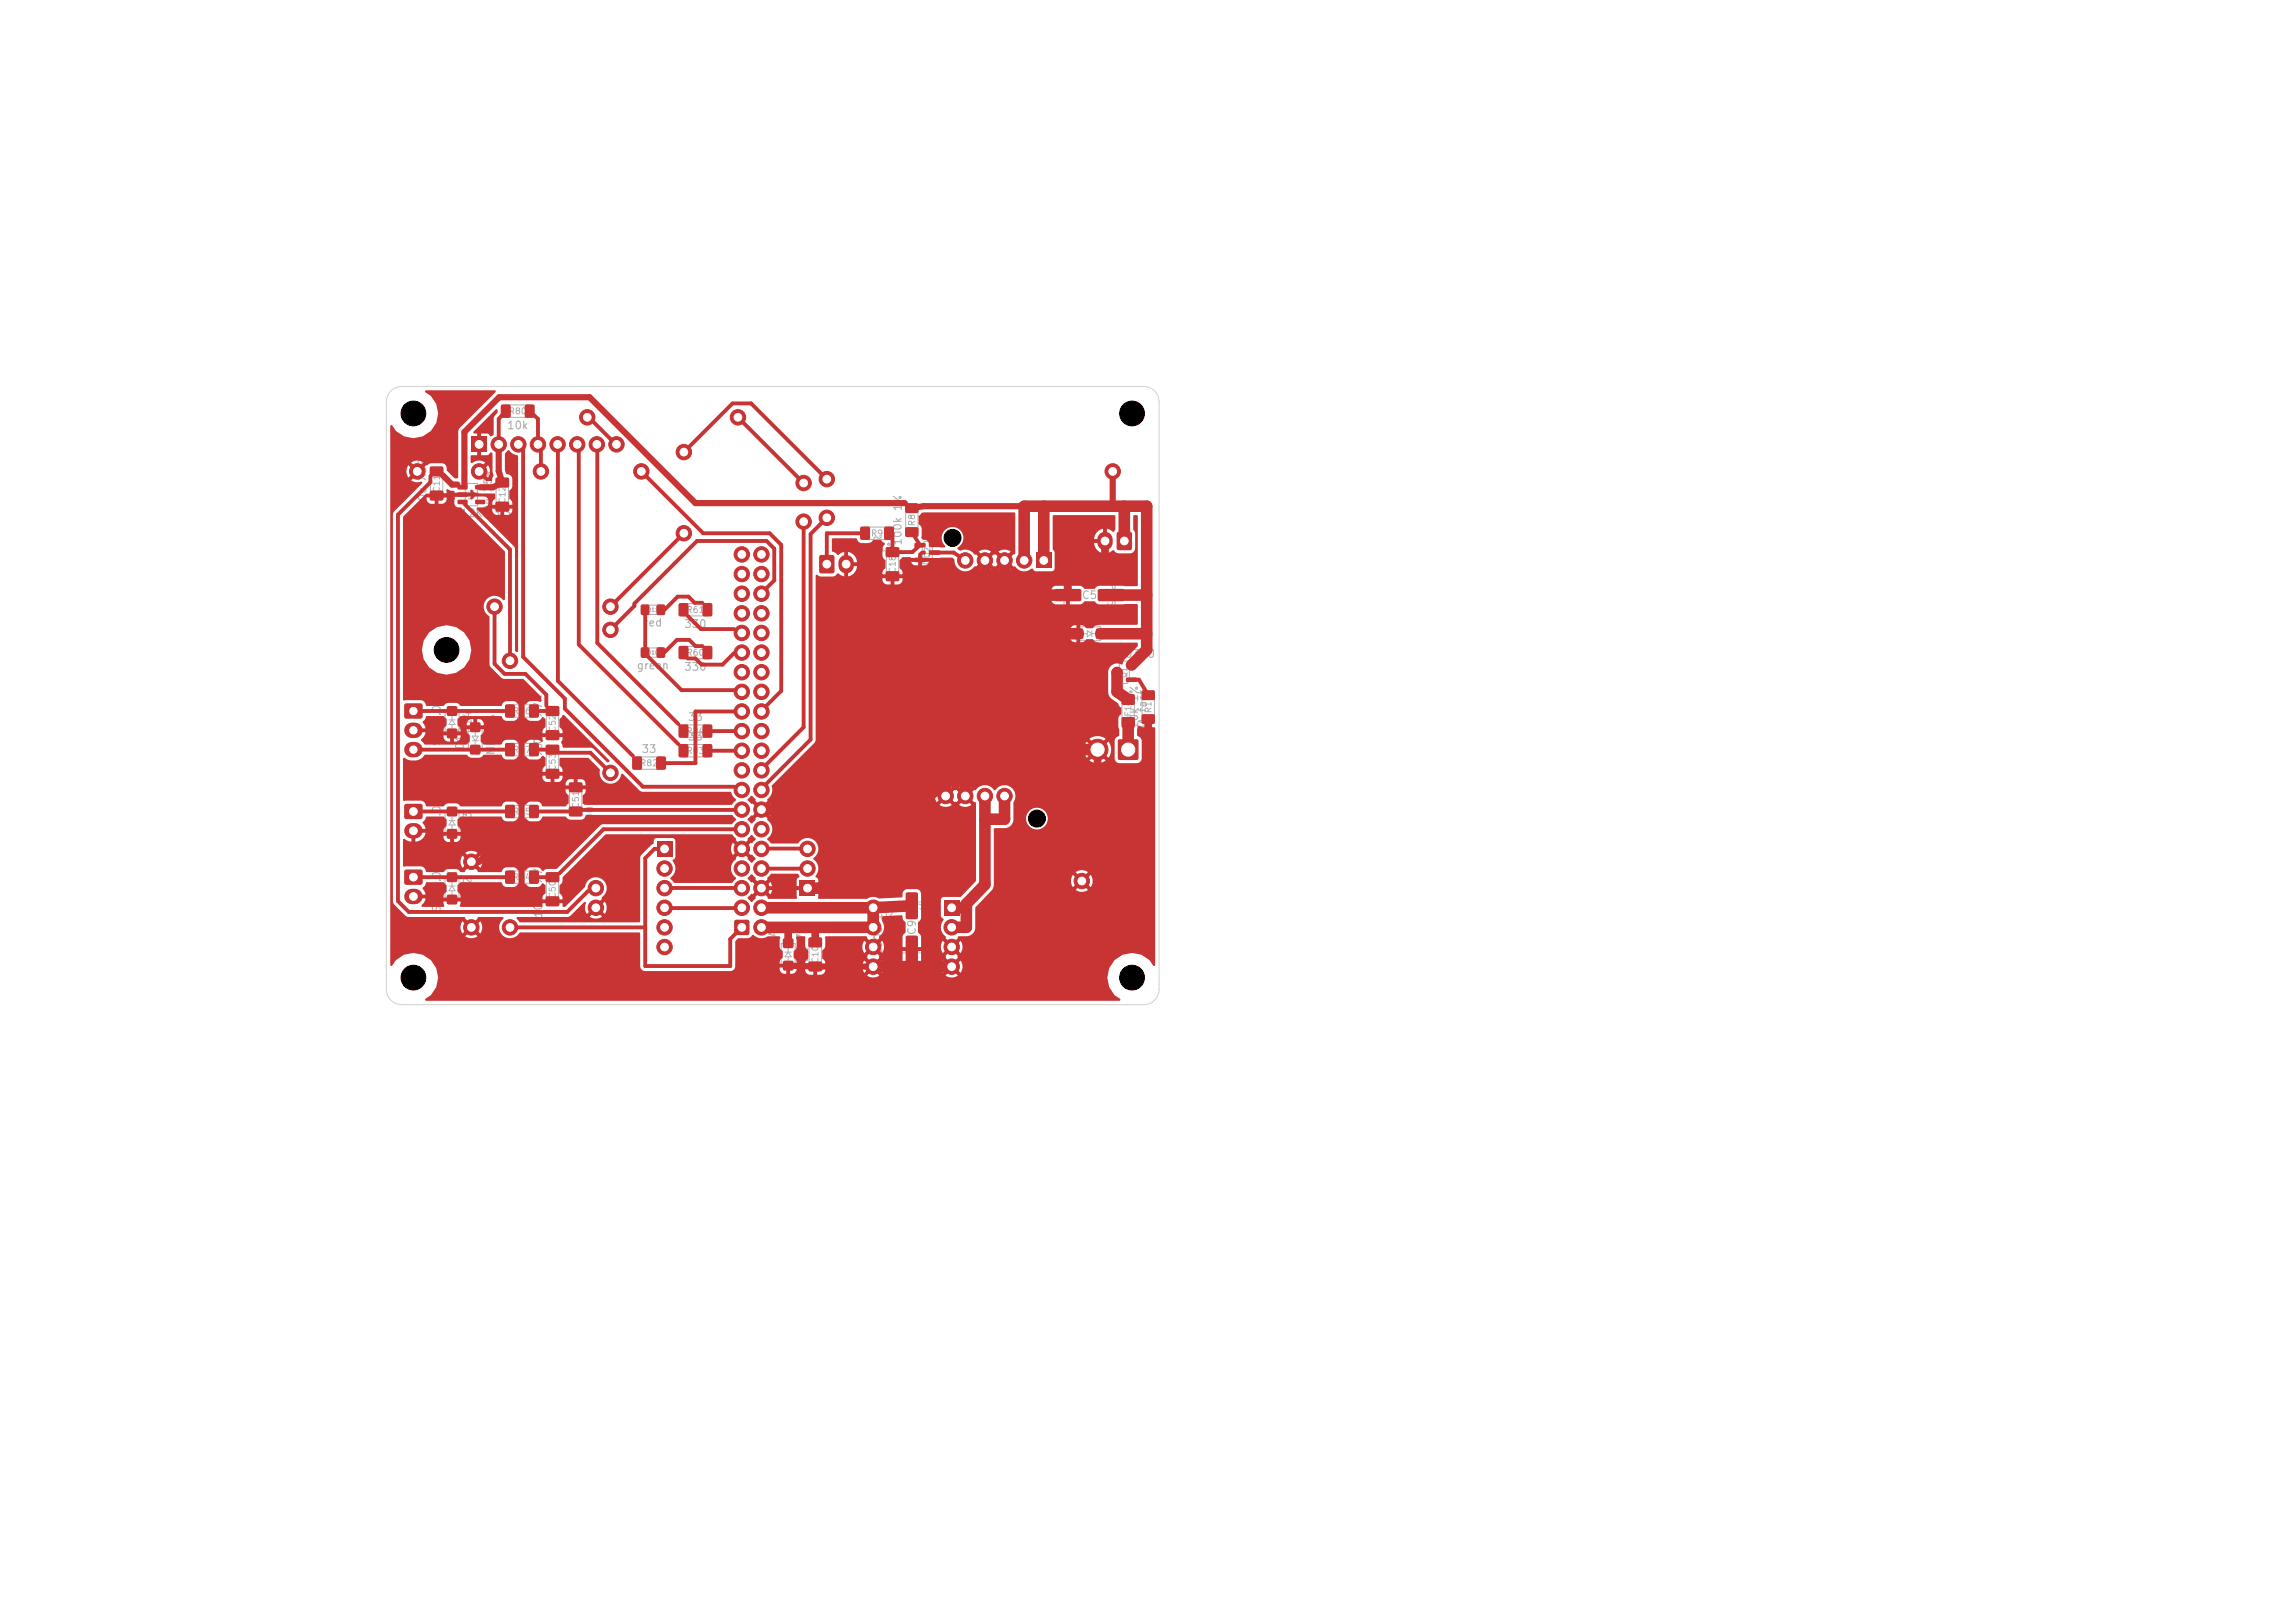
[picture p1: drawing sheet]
<svg xmlns="http://www.w3.org/2000/svg" width="297mm" height="210mm" viewBox="0 0 297 210" stroke-linecap="round" stroke-linejoin="round" font-family="sans-serif">
<defs><g id="words">
<g font-size="1" fill="#afafaf">
<text x="65.5" y="55.8">10k</text>
<text x="55.4" y="65.9" transform="rotate(-90 55.4 65.9)">10u X5R</text>
<text x="55.8" y="67.2">AP2112K-3.3</text>
<text x="63.9" y="67.3" transform="rotate(-90 63.9 67.3)">10u X5R</text>
<text x="111.1" y="71.6">1k 1%</text>
<text x="116.9" y="70.7" transform="rotate(-90 116.9 70.7)">100k 1%</text>
<text x="114.4" y="76.8" transform="rotate(-90 114.4 76.8)">100n X7R</text>
<text x="117" y="74.7">2N7002</text>
<text x="139.9" y="77.8">C5</text>
<text x="83.2" y="81.3">red</text>
<text x="88.5" y="81.5">330</text>
<text x="82.3" y="86.8">green</text>
<text x="88.5" y="87">330</text>
<text x="141.4" y="85.4">DMP2035U</text>
<text x="61.3" y="95" transform="rotate(-90 61.3 95)">D14</text>
<text x="66.6" y="94.6">1k</text>
<text x="88.9" y="93.5">33</text>
<text x="147.5" y="94.4" transform="rotate(-90 147.5 94.4)">10k 1%</text>
<text x="148.6" y="94.8" transform="rotate(-90 148.6 94.8)">5A fast</text>
<text x="57.3" y="96.6" transform="rotate(-90 57.3 96.6)">SMF5.0A</text>
<text x="60.3" y="97.1" transform="rotate(-90 60.3 97.1)">D15</text>
<text x="64.3" y="98.7" transform="rotate(-90 64.3 98.7)">SMF5.0A</text>
<text x="66.6" y="99.6">1k</text>
<text x="70.4" y="97.4" transform="rotate(-90 70.4 97.4)">100n X7R</text>
<text x="82.9" y="97.7">33</text>
<text x="88.9" y="96.1">33</text>
<text x="66.6" y="107.6">1k</text>
<text x="70.4" y="102.4" transform="rotate(-90 70.4 102.4)">100n X7R</text>
<text x="77.1" y="107.3" transform="rotate(-90 77.1 107.3)">100n X7R</text>
<text x="57.3" y="109.6" transform="rotate(-90 57.3 109.6)">SMF5.0A</text>
<text x="61.3" y="108" transform="rotate(-90 61.3 108)">D13</text>
<text x="57.3" y="118.1" transform="rotate(-90 57.3 118.1)">SMF5.0A</text>
<text x="61.3" y="116.5" transform="rotate(-90 61.3 116.5)">D12</text>
<text x="66.6" y="116.1">1k</text>
<text x="70.4" y="118.9" transform="rotate(-90 70.4 118.9)">100n X7R</text>
<text x="104.8" y="124.6" transform="rotate(-90 104.8 124.6)">D2</text>
<text x="114.4" y="123.7" transform="rotate(-90 114.4 123.7)">100u 16V</text>
<text x="118.8" y="121.1" transform="rotate(-90 118.8 121.1)">C9</text>
<text x="100.8" y="126.7" transform="rotate(-90 100.8 126.7)">SMF5.0A</text>
<text x="104.4" y="127.3" transform="rotate(-90 104.4 127.3)">100n X7R</text>
</g>
<g font-size=".8" fill="#afafaf">
<text x="65.8" y="53.8">R80</text>
<text x="57.1" y="63.8" transform="rotate(-90 57.1 63.8)">C11</text>
<text x="65.6" y="65.2" transform="rotate(-90 65.6 65.2)">C12</text>
<text x="112.6" y="69.6">R9</text>
<text x="118.6" y="68.2" transform="rotate(-90 118.6 68.2)">R8</text>
<text x="116.1" y="74.2" transform="rotate(-90 116.1 74.2)">C18</text>
<text x="88.8" y="79.5">R61</text>
<text x="88.8" y="85">R60</text>
<text x="66.3" y="92.6">R56</text>
<text x="72.1" y="94.8" transform="rotate(-90 72.1 94.8)">C52</text>
<text x="88.8" y="95.2">R84</text>
<text x="146.6" y="92.8" transform="rotate(-90 146.6 92.8)">F1</text>
<text x="149.2" y="92.4" transform="rotate(-90 149.2 92.4)">R1</text>
<text x="66.3" y="97.6">R57</text>
<text x="72.1" y="99.8" transform="rotate(-90 72.1 99.8)">C53</text>
<text x="82.8" y="99.3">R82</text>
<text x="88.8" y="97.7">R83</text>
<text x="66.3" y="105.6">R55</text>
<text x="75.1" y="104.7" transform="rotate(-90 75.1 104.7)">C51</text>
<text x="66.3" y="114.1">R54</text>
<text x="72.1" y="116.3" transform="rotate(-90 72.1 116.3)">C50</text>
<text x="106.1" y="124.7" transform="rotate(-90 106.1 124.7)">C10</text>
</g>
<g font-size=".7" fill="#afafaf">
<text x="61.5" y="64.8" transform="rotate(-90 61.5 64.8)">U4</text>
<text x="120.5" y="72.3" transform="rotate(-90 120.5 72.3)">Q2</text>
<text x="146" y="87.8" transform="rotate(-90 146 87.8)">Q1</text>
</g>
<g font-size=".5" fill="#afafaf">
<text x="83.7" y="79.3">D11</text>
<text x="83.7" y="84.8">D10</text>
</g>
</g></defs>
<g fill="none" stroke="#afafaf" stroke-width=".13">
<path d="M65.4 52.4h3.2v1.6h-3.2zM55.7 61h1.6v3.2h-1.6zM60.6 62.6h1.2v2.8h-1.6v-2.4zM64.2 62.4h1.6v3.2h-1.6zM83.8 78.3h1.7v1.2h-2v-.9zM88.4 78.1h3.2v1.6h-3.2zM111.9 68.2h3.2v1.6h-3.2zM114.7 71.4h1.6v3.2h-1.6zM117.2 65.7h1.6v3.2h-1.6zM119.7 70h.9v3h-1.2v-2.6zM137.7 73.7h5.6l1 1v4.6l-1 1h-5.6zM143.1 78.3h.6"/>
<path d="M143.4 78v.6M57.6 92.1h1.8v2.8h-1.8zM58.1 93.2h.8M58.5 93.2l.4 .6h-.8zM58.5 92.6v.6M58.5 93.8v.6M60.6 94.2h1.8v2.8h-1.8zM61.1 95.9h.8M61.1 95.3h.8l-.4 .6zM61.5 94.7v.6M61.5 95.9v.6M66 96.2h3.1v1.6h-3.1z"/>
<path d="M66 91.2h3.1v1.6h-3.1zM70.7 97h1.6v3.2h-1.6zM70.7 92h1.6v3.2h-1.6zM82.4 97.9h3.2v1.6h-3.2zM83.8 83.8h1.7v1.2h-2v-.9zM88.4 83.6h3.2v1.6h-3.2zM88.4 96.3h3.2v1.6h-3.2zM88.4 93.8h3.2v1.6h-3.2zM139.6 81.1h2.8v1.8h-2.8zM140.1 82h.6M141.3 82l-.6-.4v.8l.6-.4h.6M141.3 81.6v.8"/>
<path d="M144.9 85.6h1.3v2.5l-.4 .3h-.9zM145.2 90.4h1.6v3.2h-1.6zM147.8 89.9h1.6v3.2h-1.6zM57.6 105.1h1.8v2.8h-1.8zM57.6 113.6h1.8v2.8h-1.8zM58.1 114.7h.8M58.1 106.2h.8M58.5 114.7l.4 .6h-.8zM58.5 106.2l.4 .6h-.8zM58.5 105.6v.6M58.5 106.8v.6M58.5 114.1v.6"/>
<path d="M58.5 115.3v.6M66 112.7h3.1v1.6h-3.1zM66 104.2h3.1v1.6h-3.1zM70.7 113.5h1.6v3.2h-1.6zM73.7 101.8h1.6v3.2h-1.6zM115.7 116.7h4.6l1 1v5.6h-6.6v-5.6zM119 117.6h.6M119.3 117.3v.6M101.1 122.1h1.8v2.8h-1.8zM101.6 123.2h.8M102 123.2l.4 .6h-.8zM102 122.6v.6"/>
<path d="M102 123.8v.6M104.7 121.9h1.6v3.2h-1.6z"/>
<circle cx="141" cy="77" r="3.1"/>
<circle cx="118" cy="120" r="3.2"/>
</g>
<g fill="#c83434">
<path d="M87.9 78.1l.2-.1 .9 .1 .1 .2-.1 1.4-.1 .1-1-.1-.1-.2z"/>
<path d="M91 78.1l.2-.1 .9 .1 .1 .2-.1 1.4-.1 .1-1-.1-.1-.2z"/>
<path d="M65.4 96.2l.2-.1 1 .1 .1 .2-.1 1.4-.2 .1-1-.1-.1-.2z"/>
<path d="M68.5 96.2l.2-.1 1 .1 .1 .2-.1 1.4-.2 .1-1-.1-.1-.2z"/>
<path d="M70.7 96.4l.1-.1 1.5 .1 .1 .2-.1 1-.2 .1-1.4-.1-.1-.2z"/>
<path d="M70.7 99.5h.1h1.5l.1 .2-.1 1-.2 .1-1.4-.1-.1-.2z"/>
<path d="M65.4 91.2l.2-.1 1 .1 .1 .2-.1 1.4-.2 .1-1-.1-.1-.2z"/>
<path d="M68.5 91.2l.2-.1 1 .1 .1 .2-.1 1.4-.2 .1-1-.1-.1-.2z"/>
<path d="M87.9 83.6h.2h.9l.1 .2-.1 1.4-.1 .1-1-.1-.1-.1z"/>
<path d="M91 83.6h.2h.9l.1 .2-.1 1.4-.1 .1-1-.1-.1-.1z"/>
<path d="M73.7 104.4l.1-.1 1.5 .1 .1 .2-.1 1-.2 .1-1.4-.1-.1-.2z"/>
<path d="M73.7 101.3l.1-.1 1.5 .1 .1 .2-.1 1h-.2h-1.4l-.1-.2z"/>
<path d="M91 96.3h.2h.9l.1 .2-.1 1.4-.1 .1-1-.1-.1-.1z"/>
<path d="M87.9 96.3h.2h.9l.1 .2-.1 1.4-.1 .1-1-.1-.1-.1z"/>
<path d="M85 97.9h.1h1l.1 .2-.1 1.4-.2 .1-.9-.1-.1-.1z"/>
<path d="M81.9 97.9h.2h.9l.1 .2-.1 1.4-.2 .1-.9-.1-.1-.1z"/>
<path d="M57.9 91.4h.1h1.1l.1 .2-.1 1-.1 .1-1.1-.1-.1-.2z"/>
<path d="M57.9 94.3h.1h1.1l.1 .2-.1 1-.1 .1-1.1-.1-.1-.2z"/>
<path d="M59.2 62.8h1.2l.1 .1v.4l-.1 .1-1.1-.1-.1-.1z"/>
<path d="M59.2 63.7h1.2l.1 .2v.3l-.1 .1h-1.1l-.1-.1z"/>
<path d="M59.2 64.7h1.2l.1 .1v.4l-.1 .1-1.1-.1-.1-.1z"/>
<path d="M61.5 64.7h1.2l.1 .1v.4l-.2 .1-1-.1-.1-.1z"/>
<path d="M61.5 62.8h1.2l.1 .1v.4l-.2 .1-1-.1-.1-.1z"/>
<path d="M91 93.8l.2-.1 .9 .1 .1 .2-.1 1.4-.1 .1-1-.1-.1-.2z"/>
<path d="M87.9 93.8l.2-.1 .9 .1 .1 .2-.1 1.4-.1 .1-1-.1-.1-.2z"/>
<path d="M101.4 121.5l.2-.1 1 .1 .1 .2-.1 .9-.2 .1-1-.1-.1-.1z"/>
<path d="M101.4 124.4l.2-.1 1 .1 .1 .2-.1 .9-.2 .1-1-.1-.1-.1z"/>
<path d="M104.7 121.3h.1h1.5l.1 .2-.1 1-.1 .1-1.5-.1-.1-.1z"/>
<path d="M104.7 124.5l.1-.1 1.5 .1 .1 .2-.1 1h-.1h-1.5l-.1-.2z"/>
<path d="M83 78.3l.1-.1 .9 .1v.2v1l-.2 .1-.8-.1-.1-.1z"/>
<path d="M85 78.3l.2-.1 .8 .1 .1 .2-.1 1-.2 .1-.8-.1v-.1z"/>
<path d="M117.3 115.5h1.2l.3 .1v3.1l-.2 .2-1.2 .1-.2-.2v-3.1z"/>
<path d="M117.3 121.1h1.2l.3 .1v3.1l-.2 .2-1.2 .1-.2-.2v-3.1z"/>
<path d="M65.4 112.7l.2-.1 1 .1 .1 .2-.1 1.4-.2 .1-1-.1-.1-.2z"/>
<path d="M68.5 112.7l.2-.1 1 .1 .1 .2-.1 1.4-.2 .1-1-.1-.1-.2z"/>
<path d="M64.2 61.8h.2h1.4l.1 .2-.1 1-.2 .1-1.4-.1-.1-.1z"/>
<path d="M64.2 65l.2-.1 1.4 .1 .1 .2-.1 1h-.2h-1.4l-.1-.2z"/>
<path d="M141.9 81.4l.1-.1 1 .1 .1 .2-.1 1-.2 .1-.9-.1-.1-.1z"/>
<path d="M139 81.4l.1-.1 1 .1 .1 .2-.1 1-.2 .1-.9-.1-.1-.1z"/>
<path d="M145.2 92.8h.2h1.4l.1 .2-.1 1.1-.2 .1-1.4-.1-.1-.1z"/>
<path d="M145.2 89.9l.2-.1 1.4 .1 .1 .2-.1 1.1h-.2h-1.4l-.1-.2z"/>
<path d="M147.8 89.4l.2-.1 1.4 .1 .1 .2-.1 .9-.2 .1-1.4-.1-.1-.1z"/>
<path d="M147.8 92.5l.2-.1 1.4 .1 .1 .2-.1 .9-.2 .1-1.4-.1-.1-.1z"/>
<path d="M111.4 68.2l.2-.1 .9 .1 .1 .2-.1 1.4-.1 .1-1-.1-.1-.2z"/>
<path d="M114.5 68.2l.2-.1 .9 .1 .1 .2-.1 1.4-.1 .1-1-.1-.1-.2z"/>
<path d="M70.7 112.9l.1-.1 1.5 .1 .1 .2-.1 1-.2 .1-1.4-.1-.1-.2z"/>
<path d="M70.7 116h.1h1.5l.1 .2-.1 1-.2 .1-1.4-.1-.1-.2z"/>
<path d="M117.2 65.2l.2-.1 1.4 .1 .1 .2-.1 .9-.2 .1-1.4-.1-.1-.1z"/>
<path d="M117.2 68.3l.2-.1 1.4 .1 .1 .2-.1 .9-.2 .1-1.4-.1-.1-.1z"/>
<path d="M114.7 70.8h.1h1.5l.1 .2-.1 1-.1 .1-1.5-.1-.1-.1z"/>
<path d="M114.7 74l.1-.1 1.5 .1 .1 .2-.1 1h-.1h-1.5l-.1-.2z"/>
<path d="M65.4 104.2l.2-.1 1 .1 .1 .2-.1 1.4-.2 .1-1-.1-.1-.2z"/>
<path d="M68.5 104.2l.2-.1 1 .1 .1 .2-.1 1.4-.2 .1-1-.1-.1-.2z"/>
<path d="M83 83.8l.1-.1 .9 .1v.2v1.1h-.2h-.8l-.1-.2z"/>
<path d="M85 83.8l.2-.1 .8 .1 .1 .2-.1 1.1h-.2h-.8v-.2z"/>
<path d="M118.4 70.3h1.3l.1 .1v.4l-.1 .1-1.3-.1-.1-.1z"/>
<path d="M118.4 72.2h1.3l.1 .1v.4l-.1 .1-1.3-.1-.1-.1z"/>
<path d="M120.2 71.2h1.4l.1 .2v.3l-.2 .1h-1.2l-.1-.1z"/>
<path d="M55.7 60.4l.2-.1 1.4 .1 .1 .2-.1 1-.2 .1-1.4-.1-.1-.2z"/>
<path d="M55.7 63.5h.2h1.4l.1 .2-.1 1-.2 .1-1.4-.1-.1-.2z"/>
<path d="M57.9 112.9h.1h1.1l.1 .2-.1 1-.1 .1-1.1-.1-.1-.2z"/>
<path d="M57.9 115.8h.1h1.1l.1 .2-.1 1-.1 .1-1.1-.1-.1-.2z"/>
<path d="M60.9 96.4h.2h1l.1 .2-.1 1-.2 .1-1-.1-.1-.2z"/>
<path d="M60.9 93.5h.2h1l.1 .2-.1 1-.2 .1-1-.1-.1-.2z"/>
<path d="M64.9 52.4l.1-.1 1 .1 .1 .2-.1 1.4-.2 .1-.9-.1-.1-.2z"/>
<path d="M68 52.4l.1-.1 1 .1 .1 .2-.1 1.4-.1 .1-1-.1-.1-.2z"/>
<path d="M142.1 76.3l.2-.1h3.1l.1 .3v1.1l-.2 .2h-3.1l-.2-.2z"/>
<path d="M136.5 76.3l.2-.1h3.1l.1 .3v1.1l-.2 .2h-3.1l-.2-.2z"/>
<path d="M57.9 104.4h.1h1.1l.1 .2-.1 1-.1 .1-1.1-.1-.1-.2z"/>
<path d="M57.9 107.3h.1h1.1l.1 .2-.1 1-.1 .1-1.1-.1-.1-.2z"/>
<path d="M70.7 91.4l.1-.1 1.5 .1 .1 .2-.1 1-.2 .1-1.4-.1-.1-.2z"/>
<path d="M70.7 94.5h.1h1.5l.1 .2-.1 1-.2 .1-1.4-.1-.1-.2z"/>
<path d="M145.7 87.7h1.4l.1 .1v.4l-.2 .1-1.2-.1-.1-.1z"/>
<path d="M145.7 85.8h1.4l.1 .1v.4l-.2 .1-1.2-.1-.1-.1z"/>
<path d="M143.9 86.7h1.3l.1 .2v.3l-.2 .1h-1.2l-.1-.1z"/>
<path d="M144.7 95.7h.2h2.2h.2l.1 .2v2.2l-.1 .2-.2 .1h-2.2l-.2-.1v-.2v-2.2z"/>
</g>
<circle cx="142" cy="97" r="1.35" fill="#c83434" stroke="#c83434" stroke-width=".13"/>
<path d="M85 108.8h2v2h-2z" fill="#c83434"/>
<g fill="#c83434" stroke="#c83434" stroke-width=".13">
<circle cx="86" cy="112.4" r="1"/>
<circle cx="86" cy="114.9" r="1"/>
<circle cx="86" cy="117.5" r="1"/>
<circle cx="86" cy="120" r="1"/>
<circle cx="86" cy="122.5" r="1"/>
<circle cx="77.1" cy="114.9" r="1"/>
<circle cx="77.1" cy="117.5" r="1"/>
</g>
<path d="M106.1 71.9l.2-.1h1.4l.2 .1 .1 2-.1 .2-1.6 .1-.2-.1z" fill="#c83434"/>
<path d="M109.5 72.8v.4" fill="none" stroke="#c83434" stroke-width="2"/>
<g fill="#c83434" stroke="#c83434" stroke-width=".13">
<circle cx="79" cy="81.5" r="1"/>
<circle cx="79" cy="100" r="1"/>
<circle cx="107" cy="62" r="1"/>
<circle cx="107" cy="67" r="1"/>
<circle cx="66" cy="85.5" r="1"/>
<circle cx="66" cy="120" r="1"/>
<circle cx="64" cy="78.5" r="1"/>
<circle cx="79" cy="78.5" r="1"/>
</g>
<path d="M122.2 116.5h2v2h-2z" fill="#c83434"/>
<g fill="#c83434" stroke="#c83434" stroke-width=".13">
<circle cx="123.2" cy="120" r="1"/>
<circle cx="123.2" cy="122.5" r="1"/>
<circle cx="123.2" cy="125.1" r="1"/>
<circle cx="113" cy="117.5" r="1"/>
<circle cx="113" cy="120" r="1"/>
<circle cx="113" cy="122.5" r="1"/>
<circle cx="113" cy="125.1" r="1"/>
<circle cx="61" cy="111.5" r="1"/>
<circle cx="61" cy="120" r="1"/>
</g>
<path d="M144.6 68.9l1.6-.1 .2 .1 .1 2-.1 .2-1.6 .1-.2-.1-.1-2z" fill="#c83434"/>
<path d="M143 69.8v.4" fill="none" stroke="#c83434" stroke-width="2"/>
<g fill="#c83434" stroke="#c83434" stroke-width=".13">
<circle cx="54" cy="61" r="1"/>
<circle cx="62" cy="61" r="1"/>
</g>
<path d="M52.4 104.1h2.2l.1 .2-.1 1.6-.2 .1-2-.1-.1-.2v-1.4z" fill="#c83434"/>
<path d="M53.3 107.5h.4" fill="none" stroke="#c83434" stroke-width="2"/>
<g fill="#c83434" stroke="#c83434" stroke-width=".13">
<circle cx="76" cy="54" r="1"/>
<circle cx="95.5" cy="54" r="1"/>
</g>
<path d="M52.4 91.1l.2-.1 2 .1 .1 .2-.1 1.6-.2 .1-2-.1-.1-.2z" fill="#c83434"/>
<path d="M53.3 94.5h.4M53.3 97h.4" fill="none" stroke="#c83434" stroke-width="2"/>
<g fill="#c83434" stroke="#c83434" stroke-width=".13">
<circle cx="88.5" cy="58.5" r="1"/>
<circle cx="88.5" cy="69" r="1"/>
</g>
<path d="M95.1 119.1l1.6-.1 .2 .1 .1 1.6-.1 .2-1.6 .1-.2-.1-.1-1.6z" fill="#c83434"/>
<g fill="#c83434" stroke="#c83434" stroke-width=".13">
<circle cx="98.5" cy="120" r="1"/>
<circle cx="96" cy="117.5" r="1"/>
<circle cx="98.5" cy="117.5" r="1"/>
<circle cx="96" cy="114.9" r="1"/>
<circle cx="98.5" cy="114.9" r="1"/>
<circle cx="96" cy="112.4" r="1"/>
<circle cx="98.5" cy="112.4" r="1"/>
<circle cx="96" cy="109.8" r="1"/>
<circle cx="98.5" cy="109.8" r="1"/>
<circle cx="96" cy="107.3" r="1"/>
<circle cx="98.5" cy="107.3" r="1"/>
<circle cx="96" cy="104.8" r="1"/>
<circle cx="98.5" cy="104.8" r="1"/>
<circle cx="96" cy="102.2" r="1"/>
<circle cx="98.5" cy="102.2" r="1"/>
<circle cx="96" cy="99.7" r="1"/>
<circle cx="98.5" cy="99.7" r="1"/>
<circle cx="96" cy="97.1" r="1"/>
<circle cx="98.5" cy="97.1" r="1"/>
<circle cx="96" cy="94.6" r="1"/>
<circle cx="98.5" cy="94.6" r="1"/>
<circle cx="96" cy="92.1" r="1"/>
<circle cx="98.5" cy="92.1" r="1"/>
<circle cx="96" cy="89.5" r="1"/>
<circle cx="98.5" cy="89.5" r="1"/>
<circle cx="96" cy="87" r="1"/>
<circle cx="98.5" cy="87" r="1"/>
<circle cx="96" cy="84.4" r="1"/>
<circle cx="98.5" cy="84.4" r="1"/>
<circle cx="96" cy="81.9" r="1"/>
<circle cx="98.5" cy="81.9" r="1"/>
<circle cx="96" cy="79.4" r="1"/>
<circle cx="98.5" cy="79.4" r="1"/>
<circle cx="96" cy="76.8" r="1"/>
<circle cx="98.5" cy="76.8" r="1"/>
<circle cx="96" cy="74.3" r="1"/>
<circle cx="98.5" cy="74.3" r="1"/>
<circle cx="96" cy="71.7" r="1"/>
<circle cx="98.5" cy="71.7" r="1"/>
</g>
<path d="M61 56.5h2v2h-2z" fill="#c83434"/>
<g fill="#c83434" stroke="#c83434" stroke-width=".13">
<circle cx="64.5" cy="57.5" r="1"/>
<circle cx="67.1" cy="57.5" r="1"/>
<circle cx="69.6" cy="57.5" r="1"/>
<circle cx="72.2" cy="57.5" r="1"/>
<circle cx="74.7" cy="57.5" r="1"/>
<circle cx="77.2" cy="57.5" r="1"/>
<circle cx="79.8" cy="57.5" r="1"/>
</g>
<path d="M52.4 112.6l.2-.1 2 .1 .1 .2-.1 1.6-.2 .1-2-.1-.1-.2z" fill="#c83434"/>
<path d="M53.3 116h.4" fill="none" stroke="#c83434" stroke-width="2"/>
<g fill="#c83434" stroke="#c83434" stroke-width=".13">
<circle cx="104" cy="62.5" r="1"/>
<circle cx="104" cy="67.5" r="1"/>
</g>
<path d="M134.1 71.5h2v2h-2z" fill="#c83434"/>
<g fill="#c83434" stroke="#c83434" stroke-width=".13">
<circle cx="132.5" cy="72.5" r="1"/>
<circle cx="130" cy="72.5" r="1"/>
<circle cx="127.5" cy="72.5" r="1"/>
<circle cx="124.9" cy="72.5" r="1"/>
<circle cx="130" cy="103" r="1"/>
<circle cx="127.5" cy="103" r="1"/>
<circle cx="124.9" cy="103" r="1"/>
<circle cx="122.4" cy="103" r="1"/>
<circle cx="140" cy="114" r="1"/>
<circle cx="144" cy="61" r="1"/>
<circle cx="70" cy="61" r="1"/>
<circle cx="83" cy="61" r="1"/>
</g>
<path d="M103.5 113.9h2v2h-2z" fill="#c83434"/>
<g fill="#c83434" stroke="#c83434" stroke-width=".13">
<circle cx="104.5" cy="112.4" r="1"/>
<circle cx="104.5" cy="109.8" r="1"/>
</g>
<g fill="none" stroke="#c83434" stroke-width=".5">
<path d="M65.4 53.2l-.9 1v3.3M67.7 58.2v26.8l5.4 5.4v1.3l10.1 10.1h11.8M68.6 53.2l1 1v3.3M70 58.4v2.6M72.2 58.5v29.6l9.7 9.7M74.9 58.4v25l12.9 12.9M76 54h.2l2.8 2.8M77.3 58.5v24.7l10.5 10.5M88.5 58.5l6.3-6.3h2.4l9.8 9.8M95.5 54l8.5 8.5M55.7 61.6v.8l-4.2 4.2v50l1.4 1.4h20.5l2.7-2.7M59.9 64l-3.4 .1"/>
<path d="M60.1 65.2l5.9 5.9v14.4M64 78.5v7.4l1.3 1.3h2.7l2.7 2.7v1.4M83 61l8 8h8.6l1.5 1.5v18.9l-1.9 1.9M83.5 79.5v4.2M88.5 69l-9.5 9.5M89 79.7l1.7 1.7h4.3M90.9 78h-1l-.8-.8h-1.4l-1.7 1.7M99.2 76.1l1-1v-4.1l-1-1h-9l-8.1 8.1v.3l-3.1 3.1M104 67.5v26.6l-4.8 4.8M107 67l-2.1 2.1v26.6l-5.8 5.8M112 69h-5v4M118 68.9l1.1 1.7-1 .8h-2.6v-2.4h-.4"/>
<path d="M120.9 71.5h2.5l1.5 1M53.5 97h12.5M53.5 92h12.5M69.1 97h2.4M69.1 92h2.4M72.4 97.4h4l2.6 2.6M83.9 85l4.3 4.3h6.8M90.9 83.6h-.9l-.8-.8h-1.6l-1.6 1.6M91.6 97.1h4.4M91.6 94.6h4.4M95 84.5l-1.5 1.5h-2.7l-.8-.8h-1M96 92.1h-6v6.6h-4.5"/>
<path d="M146.4 88h1l1.2 2M53.5 105h12.5M53.5 113.5h12.5M69.1 105h5.4M69.1 113.5h2.4M75.4 104.8h19.6M86 109.8h-1.3l-1.2 1.2v14h11v-3.5l1.5-1.5M87 114.9h8M87 117.5h8M95 107.3h-16.9l-5.7 5.7M98.5 114.9h6M99.5 112.4h4"/>
<path d="M99.5 109.8h4M66 120h17.2"/>
</g>
<path d="M64.5 57.5v3.4l.5 1.5-1.2 .7h-1.7M57.3 61.5l1.2 1.2h.7M60.1 62.7v-6.8l4.5-4.5h11.7l13.7 13.7h27.1M62 61h.1M132.5 65.5h-13l-1.5 .3M144 61v4.5M67.5 91.1v1.8M67.5 96.1v9.9l-5.5 5.5h-1M67.5 112.6v1.9M61 120h.1M102 125l3.5 .1h7.5M118 122.8v2.3" fill="none" stroke="#c83434" stroke-width=".8"/>
<g fill="none" stroke="#c83434" stroke-width="1.5">
<path d="M127.5 72.5v2.5h2.5v-2.5M128.7 77h9.5M128.7 75v25h-6.3v3M132.5 72.5v-7h15.9v18.6l-2 2M135.1 65.5v7M143.8 77h4.6M145.5 65.5v4.5M128.7 82h10.8M128.7 97h13.3M142.4 82h6M144.6 87v2.5l1.4 1M146 93.5v3.5"/>
<path d="M98.5 117.5h14.5M107 104.8v10.1h-2.5M113 117.5v2.5h-14.5M118 117.2l-5 .3M122.4 101l-4 3.8h-19.9M123.2 117.5h1.9M124.9 100v3M127.5 103v11.5l-2.4 2.5v3h-1.9M130 103v3h-2.5M113 125.1h10.2"/>
</g>
<path d="M143 70v2.5h-4.8v4.5M148.6 93.1v7.4h-6.6v-3.5M102 120v2.1M105.5 120v1.9" fill="none" stroke="#c83434" stroke-width="1"/>
<g fill="#c83434">
<path d="M55 50.6l.2-.1h8.8l.1 .1v.2l-4.7 4.7-.1 .3v6l-.5 .1-1-1.1a.72 .72 0 0 0-.6-.9l-1.6 .1-.3 .2h-.1l-.7 .7-.1-.2-.3-.2 .7-.7a1.38 1.38 0 0 0-1.6 0l.7 .7-.2 .1-.2 .3-.7-.7v.1a1.39 1.39 0 0 0 0 1.5l.7-.7 .2 .3 .2 .1-.7 .7h.1a2.09 2.09 0 0 0 1.3 .2v.2l-3.6 3.6-.2 .3v50.2l.2 .3 1.5 1.5 .2 .1 7.4 .1 .8 .8-.3 .2-.1 .2-.7-.7v.1a1.39 1.39 0 0 0 0 1.5l.7-.7 .1 .2 .3 .2-.7 .7h.1a1.39 1.39 0 0 0 1.5 0l-.7-.7 .3-.2 .1-.2 .7 .7v-.1a1.39 1.39 0 0 0 0-1.5l-.7 .7-.1-.2-.3-.2 .8-.8h3.1l.2 .1a1.43 1.43 0 0 0-.2 2.2 1.43 1.43 0 0 0 2.3-.3h15.5v.1v4.3l.2 .3 .4 .3h11.2l.4-.3h5.9a.69 .69 0 0 0 .9 .6h.9l.4-.5h1.1l.1 .4 .4 .2h1.6a.68 .68 0 0 0 .5-.8h-1v.8h-.6v-.8h-1v.2h-1.1v-.3h-.9v.8h-.4v-.8h-.9v.2h-5.9l.2-.3v-3.3l.3-.4 1.5-.1 .5-.3a1.55 1.55 0 0 0 1.9 .1h1.4l.2 .1-.1 1.4 .1 .3 .3 .2v.8l-.4 .4v.4h2.2a.96 .96 0 0 0-.4-.8v-.8l.3-.2 .1-.3-.1-1.4 .2-.1h.9l.1 .2v1.2l.4 .5v1a.96 .96 0 0 0-.4 .8h2.6v-.4l-.4-.4v-1l.4-.5v-1.2l.1-.1 5.2-.1 .8 .9-.2 .1-.2 .3-.7-.7v.1a1.39 1.39 0 0 0 0 1.5l.7-.6 .2 .2 .2 .1-.7 .7 .1 .1-.1 .1 .7 .7-.2 .1-.2 .3-.7-.7a1.38 1.38 0 0 0 0 1.6l.7-.7 .1 .2 .3 .2-.7 .6 .1 .1a1.39 1.39 0 0 0 1.5-.1l-.7-.6 .2-.1 .2-.3 .7 .7 .2-.7v-.4l-.2-.4h2.6a.72 .72 0 0 0 1 .5h.8a.65 .65 0 0 0 .6-.5v-1.3h-1v1.8h-.4v-1.8h-1v1.3h-2.6v-.1l-.7 .7-.2-.3-.2-.1 .7-.7-.1-.1 .1-.1-.7-.7 .2-.1 .2-.2 .7 .6a1.38 1.38 0 0 0 0-1.6l-.7 .7-.2-.3-.2-.1 .7-.6-.1-.2a1.54 1.54 0 0 0 .5-2.1v-.4l.1-.2 2.4-.1 .1 .6 .4 .4v1.2l-.4 .6v1.3h2.4v-1.3l-.4-.6v-1.2l.4-.6v-3.2a.65 .65 0 0 0-.6-.6l-1.2 .1a.65 .65 0 0 0-.6 .5v.4l-.1 .1-3 .2a1.51 1.51 0 0 0-1.5 0h-6.3l-.1-.1 .1-1h-1l.1-.2-.1-.3h1v-.9l-.3-.3-.1-.2a1.45 1.45 0 0 0-.2-2.1v-.2a1.42 1.42 0 0 0 .2-2.2 1.42 1.42 0 0 0-2.2 .3h-3.5l-.5-.5a1.48 1.48 0 0 0 0-2.5v-.2l-.6-.7 .2-.1 .1-.2 .7 .7v-.1a1.39 1.39 0 0 0 0-1.5l-.7 .6-.1-.1-.2-.2 .6-.7v-.2l.5-.5h21.2v.4l.2 .5 .7-.7 .1 .2 .3 .2-.7 .7a1.39 1.39 0 0 0 1.6 0l-.7-.7 .3-.2 .1-.2 .6 .7h.3l.6-.7 .2 .3 .2 .1-.7 .7a1.38 1.38 0 0 0 1.6 0l-.7-.7 .3-.2 .1-.2 .9 .8v10l-2 2.2h-2.2l-.3 .1v.2v2.1v.2l.3 .2v.2a1.44 1.44 0 0 0 .3 2.1v.2l.6 .6-.1 .1-.2 .3-.7-.7v.1a1.39 1.39 0 0 0 0 1.5l.7-.6 .2 .2 .1 .1-.6 .7v.1v.1l.6 .7-.1 .1-.2 .3-.7-.7a1.38 1.38 0 0 0 0 1.6l.7-.7 .1 .2 .2 .2-.6 .6v.1a1.39 1.39 0 0 0 1.6-.1l-.7-.6 .2-.1 .1-.3 .7 .7 .1-.1a1.39 1.39 0 0 0-.1-1.5l-.7 .7-.1-.3-.2-.1 .7-.7-.1-.1 .1-.1-.7-.7 .2-.1 .1-.2 .7 .6a1.38 1.38 0 0 0 0-1.6l-.7 .7-.1-.3-.2-.1 .7-.6v-.2l1.2-.1a1.15 1.15 0 0 0 1-1v-2.7l2.2-2.3 .2-.5v-.7h10v.4l.2 .5 .7-.7 .1 .2 .3 .2-.7 .7h.1a1.39 1.39 0 0 0 1.5 0l-.7-.7 .3-.2 .1-.2 .7 .7v-.1a1.39 1.39 0 0 0 0-1.5l-.7 .7-.2-.3-.2-.1 .7-.7h-.1a1.39 1.39 0 0 0-1.5 0l.7 .7-.2 .1-.2 .3-.7-.7-.2 .7h-10v-6.6l.2-.1h1.3a1.17 1.17 0 0 0 1.1-1.4h1.6v.2a1.4 1.4 0 0 0 2.1 1.1 1.4 1.4 0 0 0 0-2.4 1.4 1.4 0 0 0-2.1 1.1h-1.6v-2a1.43 1.43 0 0 0-.4-2 1.43 1.43 0 0 0-2 .4h-.2a1.44 1.44 0 0 0-2.3 0h-.2l-.7 .7-.1-.2-.3-.2 .7-.7a1.39 1.39 0 0 0-1.6 0l.7 .7-.2 .1-.2 .3-.6-.7h-.3l-.6 .7-.1-.2-.3-.2 .7-.7a1.38 1.38 0 0 0-1.6 0l.7 .7-.2 .1-.2 .3-.7-.7-.2 .7h-21.2a1.57 1.57 0 0 0 .1-1.2l4.7-4.8h35.7l.1 .7 .2 .4 .7-.6 .3 .4-.6 .6a1.74 1.74 0 0 0 2.1 0l-.7-.6 .4-.4 .6 .6h.1a1.74 1.74 0 0 0-.1-2l-.6 .6-.4-.4 .7-.6-.1-.1a1.74 1.74 0 0 0-2 .1l.6 .6-.3 .4-.7-.6-.2 .4-.1 .5h-35.7l.8-.8 .2-.3v-13.3h32.9a.67 .67 0 0 0 .8 .6v-.8h-.8v.2h-32.9v-1h32.9v.2h.8v-.8l-.6 .1-.2 .5h-32.9v-3.9h30.5l.1 .4 .2 .2h1.5v-.9h-1.8v.3h-30.5v-1.2h30.5v.3h1.8v-.9h-1.5l-.2 .2-.1 .4h-30.5v-1.4h8.6l.2 .5a4 4 0 0 0 2.2 0l.2-.3v-.4h-1v.8h-.6v-.8h-1v.2h-8.6v-.5l.1-.1 .5 .2h1.6l.3-.1 .3-.3 .8 .4v-1.2l.2 .1 .4-.1v1.2a1.4 1.4 0 0 0 1.1-1.3h-1l.1-.2-.1-.4h1a1.39 1.39 0 0 0-1.1-1.3v1.2l-.2-.1-.4 .1v-1.2l-.8 .4-.3-.3-.4-.1v-1.7h.1h3l.1 .1a.64 .64 0 0 0 .6 .5h1l.5-.4h1l.5 .4-.3 .6v1l.1 .4 .3 .2v1l-.4 .4v.4h2.6a.96 .96 0 0 0-.4-.8v-.8h1.5l.2 .3 .3 .1h1.3l.3-.1 .2-.3h-.9v.4h-.5v-.4h-2.4v-.2l.4-.4 2 .1v-.6l.5-.3h.4l.1 .1-.1 .3h-.4v.5h3.9l.3 .2a1.45 1.45 0 0 0 1 1.5 1.45 1.45 0 0 0 1.7-.6h.1l.7-.7 .2 .3 .1 .1-.6 .7a1.39 1.39 0 0 0 1.6 0l-.7-.7 .3-.2v-.2l.7 .7h.2l.7-.7 .2 .3 .2 .1-.7 .7a1.38 1.38 0 0 0 1.6 0l-.7-.7 .3-.2 .1-.2 .7 .7h.1a1.58 1.58 0 0 0 2.3 .3l.2 .2 .2 .1h2.1l.2-.1 .2-.2v-2.1l-.3-.4v-4.3l.1-.1h7.9l.1 .1v1.8a.24 .24 0 0 1-.1 .2 .24 .24 0 0 1-.3-.1l-.7-.3v1.2l-.1-.1-.3 .1v-1.2h-.1a1.4 1.4 0 0 0-1.1 1.3h1l-.1 .2 .1 .4h-1a1.4 1.4 0 0 0 1.2 1.3v-1.2l.1 .1 .3-.1v1.2l.9-.4 .3 .3 .3 .1h1.6a.69 .69 0 0 0 .6-.6v-2l-.2-.5v-1.7v-.1h.4l.1 .1v8.9v.1h-5l-.3 .1-.3 .3h-1.2l-.6-.4h-1.3v2.4h1.3l.6-.4h1.2l.6 .4h4.9h.1v2.5v.1l-5.1 .1a.84 .84 0 0 0-.7 .4h-.8l-.4-.4h-.4v2.2a.96 .96 0 0 0 .8-.4h.8a1.06 1.06 0 0 0 1 .5h4.8v.4l-1.6 1.7-.2 .3a.28 .28 0 0 1-.4 .3 1.15 1.15 0 0 0-1.6 1v2.7l.1 .4 .3 .4 .9 .6 .4 .7v.7l-.2 .2-.2 .3 .1 2.3a.8 .8 0 0 0-.6 .6l.1 2.4a.65 .65 0 0 0 .5 .6l2.4-.1 .4-.2 .2-.3v-2.4a.84 .84 0 0 0-.6-.6v-.9a.34 .34 0 0 1 .3-.4l.4 .2h.4l.1-1h.3l.2 .1v.9h.5l.1 .1v30.6l-.1 .2h-.1a3.2 3.2 0 0 0-5.1-.8 3.2 3.2 0 0 0 .8 5.1v.1l-.2 .1h-89.6l-.2-.1 .1-.2a3.2 3.2 0 0 0 .6-5 3.2 3.2 0 0 0-5 .8h-.1l-.1-.2v-69.6l.1-.2 .2 .1a3.2 3.2 0 0 0 5 .6 3.2 3.2 0 0 0-.8-5z"/>
<path d="M55.1 114.2h2.3l.4 .3v.8l-.4 .4v.4h2.2a.96 .96 0 0 0-.4-.8v-.8l.4-.3h5.2l.2 .1a.64 .64 0 0 0 .5 .5h1l.6-.4h.9l.6 .4h1l.3-.2a.42 .42 0 0 1 .4-.3l.3 .3v.9l-.4 .5v.4h2.6a.96 .96 0 0 0-.4-.9v-.9l.4-.4v-.7l5.6-5.5h16.3l.5 .4v.3l.7 .7h-.2l-.2 .3-.7-.7a1.38 1.38 0 0 0 0 1.6l.7-.6 .2 .2 .2 .1-.7 .7 .1 .1a1.48 1.48 0 0 0-.1 2.5v.1l-.5 .5h-7.4l-.5-.5v-.1a1.41 1.41 0 0 0 .3-2.1l-.1-.2 .3-.2 .1-.2v-2.1l-.1-.2-.2-.1-2.1-.1-.2 .1-.2 .2v.5l-.3 .1-1.4 1.4-.1 .3v8.2v.1h-15.5l-.5-.4 .1-.2h.1l6.6-.1 .2-.1 1.8-1.8h.1l.1 .2a1.4 1.4 0 0 0 .2 1.4l.6-.7 .1 .2 .3 .1-.7 .7 .1 .1a1.39 1.39 0 0 0 1.5-.1l-.7-.7 .3-.1 .1-.2 .7 .7v-.1a1.39 1.39 0 0 0 0-1.5l-.7 .6-.1-.1-.3-.2 .7-.7-.1-.1a1.43 1.43 0 0 0 .1-2.5 1.43 1.43 0 0 0-2.2 1.1l-2.6 2.5h-.3v-.4h-2.6v.3l-.1 .1h-10.5l-.1-.1 .1-.5h-2.2l.1 .5-.1 .1h-2.7h-.1v-.2l.3-.4 .2-.5h-1.2l.1-.1-.1-.3h1.2l-.4-.9 .3-.3z"/>
<path d="M97.1 115.7h.3l.7-.7 .1 .3 .2 .1-.7 .7 .1 .2-.5 .4-.6-.5z"/>
<path d="M99.7 113.1h3.6l.2 .3-.4 .4v.9h1l-.1 .2 .1 .3h-1l.1 1-.2 .1h-3.5l-.8-.9 .2-.2 .1-.2 .7 .7a1.38 1.38 0 0 0 0-1.6l-.7 .7-.1-.2-.2-.2 .6-.6v-.2z"/>
<path d="M96.8 113.6l.4-.5h.2l.4 .5-.1 .2 .7 .6-.2 .1-.1 .3-.7-.7-.2 .1-.4-.5z"/>
<path d="M52.2 108.6l1.1 .3v-1l.1 .1 .3-.1v1l.5-.1 .6-.4h2.6a.69 .69 0 0 0 .9 .6h.4a.69 .69 0 0 0 .9-.9h-.9v.9h-.4v-.9h-.9v.3h-2.6l.3-.6h-1.2l.1-.2-.1-.4h1.2l-.4-.8 .3-.3 .2-.4h2.2l.4 .3v.8a.96 .96 0 0 0-.4 .9h2.2a.96 .96 0 0 0-.4-.9v-.8l.4-.3h5.2h.1a.7 .7 0 0 0 .6 .6h1l.6-.4h.9l.6 .4h1a.93 .93 0 0 0 .6-.6h2.9l.6 .4h1.5a.93 .93 0 0 0 .7-.6h18.8l.6 .5-.6 .6-16.8 .1-.2 .1-5.7 5.6h-1.3l-.5 .3-.4-.4-1.2-.1-.3 .2-.3 .2h-.9l-.6-.4h-1a.71 .71 0 0 0-.6 .6h-3l-.8-.8 .3-.2 .1-.2 .7 .7a1.38 1.38 0 0 0 0-1.6l-.7 .7-.1-.2-.3-.2 .7-.7a1.38 1.38 0 0 0-1.6 0l.7 .7-.3 .2-.1 .2-.7-.7a1.38 1.38 0 0 0 0 1.6l.7-.7 .1 .2 .3 .2-.8 .8h-.5l-.2-.2-.4-.2-1.1 .1-.5 .3h-2.2h-.1a.72 .72 0 0 0-.6-.7h-2.2l-.1-.1v-3.3z"/>
<path d="M96.1 110.3l.3-.2 .1-.1 .7 .6h.2l.4 .4v.2l-.5 .4h-.1l-.4-.4v-.2z"/>
<path d="M96.8 108.5l.5-.5 .5 .6-.4 .4h-.2l-.7 .7-.1-.2-.3-.1 .7-.7z"/>
<path d="M97.1 105.6h.3l.7-.7 .1 .3h.2l-.7 .7 .1 .2-.5 .5-.6-.6z"/>
<path d="M96.8 103.4l.4-.4h.2l.4 .4-.1 .2 .7 .7-.2 .1-.1 .2-.7-.6h-.2l-.4-.4z"/>
<path d="M52.2 98.1l.8 .3h.8a2.23 2.23 0 0 0 1.2-.7h5.4l.2 .2 .4 .2 1.1-.1 .5-.3h2.2h.1a.7 .7 0 0 0 .6 .6h1l.6-.4h.9l.6 .4h1a.73 .73 0 0 0 .5-.5h.2l.3 .2v1a.96 .96 0 0 0-.4 .9h2.6a.96 .96 0 0 0-.4-.9v-.8l.1-.1h3.6l1.5 1.4a1.59 1.59 0 0 0 .9 1.8 1.42 1.42 0 0 0 1.9-1.1l.2-.1 2.2 2.2 .2 .1 11.5 .1 .8 1-.6 .6h-19l-.3-.2v-.9a.96 .96 0 0 0 .4-.9h-2.6a.96 .96 0 0 0 .4 .9v1l-.4 .3h-3a.76 .76 0 0 0-.6-.6h-1l-.6 .4h-.9l-.6-.4h-1a.93 .93 0 0 0-.6 .6h-5.3l-.2-.2-.4-.2-1.1 .1-.5 .3h-2.2h-.1a.74 .74 0 0 0-.6-.7h-2.3v-2.2h21v.2h2.6a.67 .67 0 0 0-.6-.8h-.5v.8h-.4v-.8l-.7 .1-.3 .2-.1 .3h-21v-.8h18l.2 .5a4 4 0 0 0 2.2 0l.2-.3v-.4h-1.1v.8h-.4v-.8h-1.1v.2h-18v-2.4z"/>
<path d="M55.1 92.7h2.3l.4 .3v.8a.96 .96 0 0 0-.4 .9h2.2a.81 .81 0 0 0-.4-.8v-.3h1.2v.2h2.2a.69 .69 0 0 0-.9-.7v.7h-.4v-.7a.69 .69 0 0 0-.9 .5h-1.2v-.6l.4-.3h5.2h.1a.7 .7 0 0 0 .6 .6h1l.6-.4h.9l.6 .4h1a.73 .73 0 0 0 .5-.5h.2l.3 .2v1a.96 .96 0 0 0-.4 .9h2.6a.96 .96 0 0 0-.4-.9v-1l.4-.5h.2l5.8 5.9a.18 .18 0 0 1 0 .2 .18 .18 0 0 1-.1 0h-.2l-1.7-1.7-.2-.1-3.7-.1-.3-.6 .2-.7h-2.6l.1 .5-.1 .1-.6-.3h-1l-.3 .2-.3 .2h-.9l-.6-.4h-1a.93 .93 0 0 0-.6 .6h-2.3l-.4-.3v-.8a.96 .96 0 0 0 .4-.8h-2.2a.96 .96 0 0 0 .4 .8v.8l-.4 .3h-5.4l-.5-.6 .3-.3h2.6a.69 .69 0 0 0 .9 .6h.4a.69 .69 0 0 0 .9-.9h-.9v.9h-.4v-.9h-.9v.3h-2.6l.3-.7h-1.2l.1-.1-.1-.3h1.2l-.4-.9 .3-.3z"/>
<path d="M54.4 64.6h.8l.1 .3 .3 .2a4.8 4.8 0 0 0 2 0l.2-.3v-.4h-1.1v.8h-.4v-.8h-1.1v.2h-.8l.8-.7h2.6v-.5l.1-.1 .4 .2h.5v.2h2.1v-.1a.15 .15 0 0 1 0-.2 .15 .15 0 0 1 .2 .1 .95 .95 0 0 0 .8 .3l2.1 .1 .1 .1v.5a.96 .96 0 0 0-.4 .8h2.6v-.4l-.4-.4v-1l.4-.5v-1a.86 .86 0 0 0-.8-.7l-.2-.5v-2.1l.4-.4 .3 .1a1.59 1.59 0 0 0 1 .5v25.3l-.1 .2-.2-.2-.1-13.3-.1-.2-4.6-4.7h1.8l.2 .5a4 4 0 0 0 2.2 0l.2-.3v-.4h-1v.8h-.6v-.8h-1v.2h-1.8l-.2-.2 .1-.1 1-.1a.77 .77 0 0 0 .3-1.1l-.3-.2-1.2-.1-.2 .1-.3 .2a.15 .15 0 0 1-.2 .1 .15 .15 0 0 1 0-.2v-.1h-2.1l.1 .2a.71 .71 0 0 0-.1 .8 .71 .71 0 0 0 .8 .4l5.7 5.7v6.1v.1h-.2a1.41 1.41 0 0 0-2.1 0 1.41 1.41 0 0 0 .3 2.1v.1v6.2l.1 .2 1.5 1.5 .2 .1 2.6 .1 2.3 2.2v.6a.33 .33 0 0 1-.4 0h-1l-.6 .4h-.9l-.6-.4h-1a.93 .93 0 0 0-.6 .6h-5.3l-.2-.2-.4-.2-1.1 .1-.5 .3h-2.2h-.1a.74 .74 0 0 0-.6-.7h-2.2l-.1-.1v-6.4h2.4a3.2 3.2 0 0 0 4.4 3 3.2 3.2 0 0 0 1.1-5.3 3.2 3.2 0 0 0-5.3 1.1l-.2 1.2h-2.4v-17.2z"/>
<path d="M119.2 66.4l.4-.1h11.7l.1 .1v5.2l-.9 .8-.1-.2-.3-.2 .7-.6a1.38 1.38 0 0 0-1.6 0l.7 .6-.2 .1-.2 .3-.7-.7h-.2l-.7 .7v-.2l-.3-.2 .7-.6a1.38 1.38 0 0 0-1.6 0l.6 .6-.1 .1-.2 .3-.7-.7-.1 .1a1.68 1.68 0 0 0-2-.6l-.3-.3a1.47 1.47 0 0 0 .8-1.3 1.47 1.47 0 0 0-.9-1.3 1.42 1.42 0 0 0-1.7 .6 1.42 1.42 0 0 0 .2 1.8l-.1 .1h-.4h-1.5l-.1-.1a.66 .66 0 0 0-.8-.9l-.2-.3 .1-1.2-.4-.5v-1z"/>
<path d="M61.7 57.9l.2 .1 .4-.1v1h.8l.4-.4 .2 .2v2.2l.2 .7-.2 .6h-.1h-.7l-.8-.7 .2-.1 .2-.3 .7 .7a1.38 1.38 0 0 0 0-1.6l-.7 .7-.2-.3-.2-.1 .7-.7a1.45 1.45 0 0 0-1.7 .1l-.2-.1v-.8l.8-.1z"/>
<path d="M61.3 55.8l2.8-2.8 .2-.1 .1 .2v.3l-.4 .4-.1 .3v2.1l-.3 .2a.29 .29 0 0 1-.4-.2l-.9-.1v1l-.2-.1-.4 .1v-1h-.4z"/>
</g>
<path d="M50.6 50.6a2 2 0 0 1 1.4-.6h96a2 2 0 0 1 2 2v76a2 2 0 0 1-2 2h-96a2 2 0 0 1-2-2v-76a2 2 0 0 1 .6-1.4z" fill="none" stroke="#d0d2cd" stroke-width=".13"/>
<g fill="#fff" stroke="#fff" stroke-width=".13">
<circle cx="146" cy="97" r=".85"/>
<circle cx="142" cy="97" r=".85"/>
<circle cx="86" cy="109.8" r=".5"/>
<circle cx="86" cy="112.4" r=".5"/>
<circle cx="86" cy="114.9" r=".5"/>
<circle cx="86" cy="117.5" r=".5"/>
<circle cx="86" cy="120" r=".5"/>
<circle cx="86" cy="122.5" r=".5"/>
<circle cx="77.1" cy="114.9" r=".5"/>
<circle cx="77.1" cy="117.5" r=".5"/>
<circle cx="107" cy="73" r=".5"/>
<circle cx="109.5" cy="73" r=".5"/>
<circle cx="79" cy="81.5" r=".5"/>
<circle cx="79" cy="100" r=".5"/>
<circle cx="107" cy="62" r=".5"/>
<circle cx="107" cy="67" r=".5"/>
<circle cx="66" cy="85.5" r=".5"/>
<circle cx="66" cy="120" r=".5"/>
<circle cx="64" cy="78.5" r=".5"/>
<circle cx="79" cy="78.5" r=".5"/>
<circle cx="123.2" cy="117.5" r=".5"/>
<circle cx="123.2" cy="120" r=".5"/>
<circle cx="123.2" cy="122.5" r=".5"/>
<circle cx="123.2" cy="125.1" r=".5"/>
<circle cx="113" cy="117.5" r=".5"/>
<circle cx="113" cy="120" r=".5"/>
<circle cx="113" cy="122.5" r=".5"/>
<circle cx="113" cy="125.1" r=".5"/>
<circle cx="61" cy="111.5" r=".5"/>
<circle cx="61" cy="120" r=".5"/>
<circle cx="145.5" cy="70" r=".5"/>
<circle cx="143" cy="70" r=".5"/>
<circle cx="54" cy="61" r=".5"/>
<circle cx="62" cy="61" r=".5"/>
<circle cx="53.5" cy="105" r=".5"/>
<circle cx="53.5" cy="107.5" r=".5"/>
<circle cx="76" cy="54" r=".5"/>
<circle cx="95.5" cy="54" r=".5"/>
<circle cx="53.5" cy="92" r=".47"/>
<circle cx="53.5" cy="94.5" r=".47"/>
<circle cx="53.5" cy="97" r=".47"/>
<circle cx="88.5" cy="58.5" r=".5"/>
<circle cx="88.5" cy="69" r=".5"/>
<circle cx="96" cy="120" r=".5"/>
<circle cx="98.5" cy="120" r=".5"/>
<circle cx="96" cy="117.5" r=".5"/>
<circle cx="98.5" cy="117.5" r=".5"/>
<circle cx="96" cy="114.9" r=".5"/>
<circle cx="98.5" cy="114.9" r=".5"/>
<circle cx="96" cy="112.4" r=".5"/>
<circle cx="98.5" cy="112.4" r=".5"/>
<circle cx="96" cy="109.8" r=".5"/>
<circle cx="98.5" cy="109.8" r=".5"/>
<circle cx="96" cy="107.3" r=".5"/>
<circle cx="98.5" cy="107.3" r=".5"/>
<circle cx="96" cy="104.8" r=".5"/>
<circle cx="98.5" cy="104.8" r=".5"/>
<circle cx="96" cy="102.2" r=".5"/>
<circle cx="98.5" cy="102.2" r=".5"/>
<circle cx="96" cy="99.7" r=".5"/>
<circle cx="98.5" cy="99.7" r=".5"/>
<circle cx="96" cy="97.1" r=".5"/>
<circle cx="98.5" cy="97.1" r=".5"/>
<circle cx="96" cy="94.6" r=".5"/>
<circle cx="98.5" cy="94.6" r=".5"/>
<circle cx="96" cy="92.1" r=".5"/>
<circle cx="98.5" cy="92.1" r=".5"/>
<circle cx="96" cy="89.5" r=".5"/>
<circle cx="98.5" cy="89.5" r=".5"/>
<circle cx="96" cy="87" r=".5"/>
<circle cx="98.5" cy="87" r=".5"/>
<circle cx="96" cy="84.4" r=".5"/>
<circle cx="98.5" cy="84.4" r=".5"/>
<circle cx="96" cy="81.9" r=".5"/>
<circle cx="98.5" cy="81.9" r=".5"/>
<circle cx="96" cy="79.4" r=".5"/>
<circle cx="98.5" cy="79.4" r=".5"/>
<circle cx="96" cy="76.8" r=".5"/>
<circle cx="98.5" cy="76.8" r=".5"/>
<circle cx="96" cy="74.3" r=".5"/>
<circle cx="98.5" cy="74.3" r=".5"/>
<circle cx="96" cy="71.7" r=".5"/>
<circle cx="98.5" cy="71.7" r=".5"/>
<circle cx="62" cy="57.5" r=".5"/>
<circle cx="64.5" cy="57.5" r=".5"/>
<circle cx="67.1" cy="57.5" r=".5"/>
<circle cx="69.6" cy="57.5" r=".5"/>
<circle cx="72.2" cy="57.5" r=".5"/>
<circle cx="74.7" cy="57.5" r=".5"/>
<circle cx="77.2" cy="57.5" r=".5"/>
<circle cx="79.8" cy="57.5" r=".5"/>
<circle cx="53.5" cy="113.5" r=".5"/>
<circle cx="53.5" cy="116" r=".5"/>
<circle cx="104" cy="62.5" r=".5"/>
<circle cx="104" cy="67.5" r=".5"/>
<circle cx="135.1" cy="72.5" r=".5"/>
<circle cx="132.5" cy="72.5" r=".5"/>
<circle cx="130" cy="72.5" r=".5"/>
<circle cx="127.5" cy="72.5" r=".5"/>
<circle cx="124.9" cy="72.5" r=".5"/>
<circle cx="130" cy="103" r=".5"/>
<circle cx="127.5" cy="103" r=".5"/>
<circle cx="124.9" cy="103" r=".5"/>
<circle cx="122.4" cy="103" r=".5"/>
<circle cx="140" cy="114" r=".5"/>
<circle cx="144" cy="61" r=".5"/>
<circle cx="70" cy="61" r=".5"/>
<circle cx="83" cy="61" r=".5"/>
<circle cx="104.5" cy="114.9" r=".5"/>
<circle cx="104.5" cy="112.4" r=".5"/>
<circle cx="104.5" cy="109.8" r=".5"/>
</g>
<g fill="#000" stroke="#000" stroke-width=".13">
<circle cx="53.5" cy="53.5" r="1.6"/>
<circle cx="146.5" cy="53.5" r="1.6"/>
<circle cx="123.3" cy="69.6" r="1.1"/>
<circle cx="57.8" cy="84.1" r="1.6"/>
<circle cx="134.2" cy="105.9" r="1.1"/>
<circle cx="53.5" cy="126.5" r="1.6"/>
<circle cx="146.5" cy="126.5" r="1.6"/>
</g>
<use href="#words"/>
</svg>
